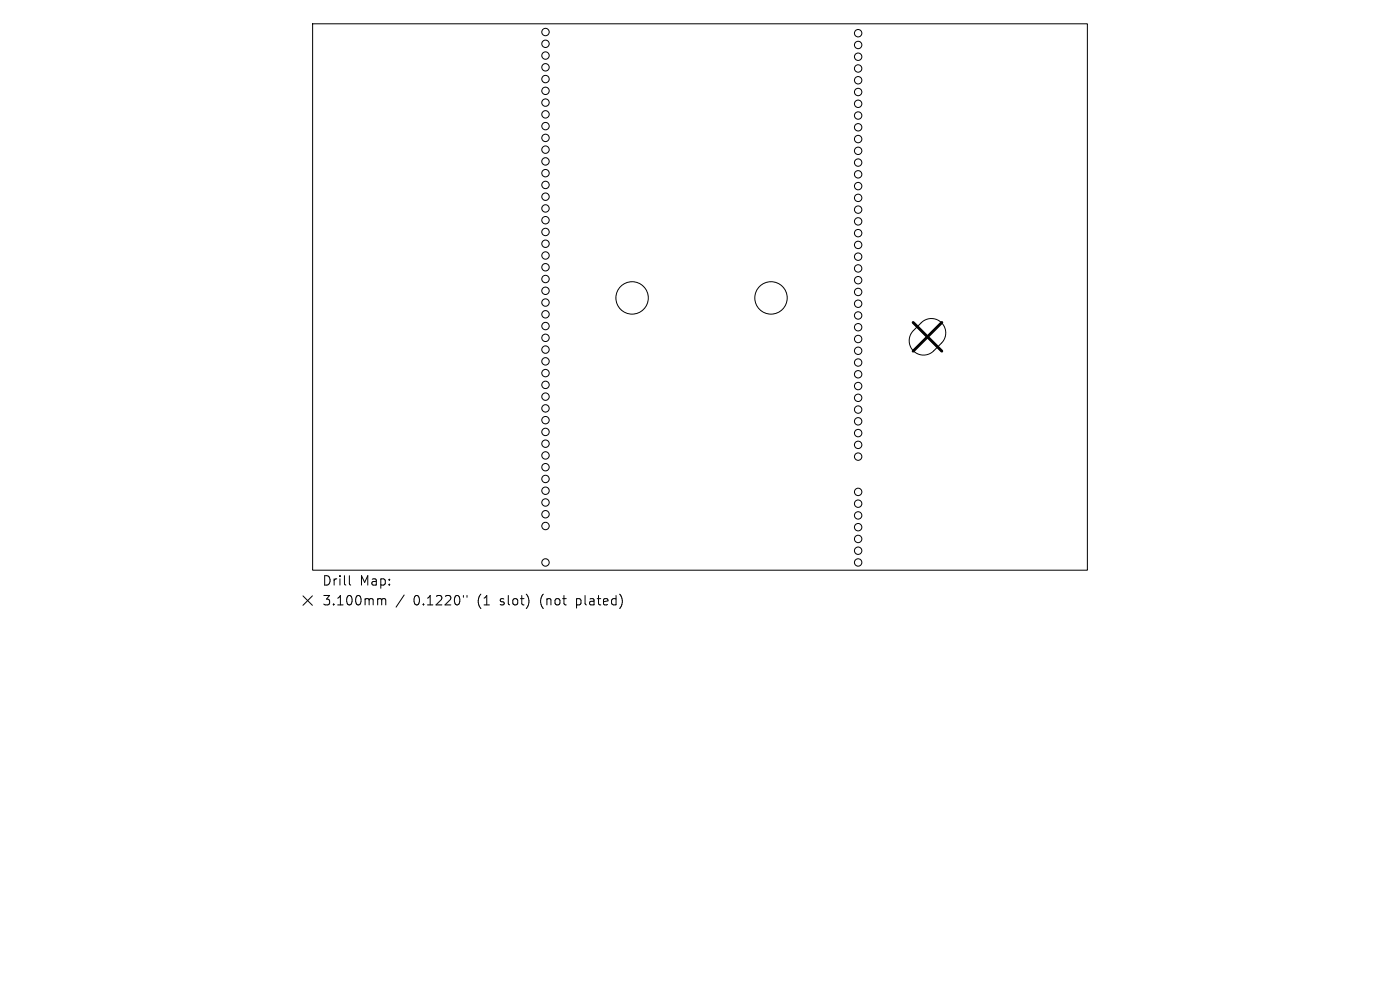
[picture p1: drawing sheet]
<svg xmlns="http://www.w3.org/2000/svg" width="297mm" height="210mm" viewBox="0 0 297 210" stroke-linecap="round" stroke-linejoin="round" font-family="sans-serif">
<defs><g id="words">
<g font-size="2.8">
<text x="68.3" y="124.5">Drill</text>
<text x="76.3" y="124.5">Map:</text>
<text x="68.3" y="128.7">3.100mm</text>
<text x="87.7" y="128.7">0.1220&quot;</text>
<text x="101.4" y="128.7">(1</text>
<text x="106.4" y="128.7">slot)</text>
<text x="115.1" y="128.7">(not</text>
<text x="122.9" y="128.7">plated)</text>
</g>
</g></defs>
<g fill="none" stroke="#000" stroke-width=".21">
<path d="M66.3 5h164.4v116h-164.4zM195.4 68.5a3 3 0 0 1 4.3 0 3 3 0 0 1 0 4.3l-1.6 1.6a3 3 0 0 1-4.3 0 3 3 0 0 1 0-4.3zM64.3 126.4l2 2M66.3 126.4l-2 2M74.1 122.1v1.7l.3 .3M80.4 127l.5 .1 .1 .2M81 127.3l.3-.3 .4 .1 .1 1.2M81 127.3v1M85.7 126.2l-1.7 2.6M98.3 126.3v.4M99.1 126.3v.4"/>
<circle cx="115.7" cy="11.8" r=".79"/>
<circle cx="115.7" cy="16.8" r=".79"/>
<circle cx="115.7" cy="9.3" r=".79"/>
<circle cx="115.7" cy="6.8" r=".79"/>
<circle cx="115.7" cy="19.3" r=".79"/>
<circle cx="115.7" cy="14.3" r=".79"/>
<circle cx="182.1" cy="17" r=".79"/>
<circle cx="182.1" cy="7" r=".79"/>
<circle cx="182.1" cy="12" r=".79"/>
<circle cx="182.1" cy="14.5" r=".79"/>
<circle cx="182.1" cy="19.5" r=".79"/>
<circle cx="182.1" cy="9.5" r=".79"/>
<circle cx="115.7" cy="34.2" r=".79"/>
<circle cx="115.7" cy="39.2" r=".79"/>
<circle cx="115.7" cy="26.8" r=".79"/>
<circle cx="115.7" cy="31.7" r=".79"/>
<circle cx="115.7" cy="21.8" r=".79"/>
<circle cx="115.7" cy="36.7" r=".79"/>
<circle cx="115.7" cy="29.2" r=".79"/>
<circle cx="115.7" cy="24.3" r=".79"/>
<circle cx="182.1" cy="29.5" r=".79"/>
<circle cx="182.1" cy="24.5" r=".79"/>
<circle cx="182.1" cy="39.5" r=".79"/>
<circle cx="182.1" cy="34.5" r=".79"/>
<circle cx="182.1" cy="22" r=".79"/>
<circle cx="182.1" cy="32" r=".79"/>
<circle cx="182.1" cy="37" r=".79"/>
<circle cx="182.1" cy="27" r=".79"/>
<circle cx="115.7" cy="59.2" r=".79"/>
<circle cx="115.7" cy="54.2" r=".79"/>
<circle cx="115.7" cy="44.2" r=".79"/>
<circle cx="115.7" cy="49.2" r=".79"/>
<circle cx="115.7" cy="56.7" r=".79"/>
<circle cx="115.7" cy="46.7" r=".79"/>
<circle cx="115.7" cy="51.7" r=".79"/>
<circle cx="115.7" cy="41.7" r=".79"/>
<circle cx="182.1" cy="47" r=".79"/>
<circle cx="182.1" cy="52" r=".79"/>
<circle cx="182.1" cy="44.5" r=".79"/>
<circle cx="182.1" cy="56.9" r=".79"/>
<circle cx="182.1" cy="59.4" r=".79"/>
<circle cx="182.1" cy="49.5" r=".79"/>
<circle cx="182.1" cy="54.4" r=".79"/>
<circle cx="182.1" cy="42" r=".79"/>
<circle cx="115.7" cy="61.7" r=".79"/>
<circle cx="115.7" cy="66.7" r=".79"/>
<circle cx="115.7" cy="76.7" r=".79"/>
<circle cx="115.7" cy="71.7" r=".79"/>
<circle cx="115.7" cy="64.2" r=".79"/>
<circle cx="115.7" cy="69.2" r=".79"/>
<circle cx="115.7" cy="79.1" r=".79"/>
<circle cx="115.7" cy="74.2" r=".79"/>
<circle cx="134.1" cy="63.2" r="3.4"/>
<circle cx="163.6" cy="63.2" r="3.4"/>
<circle cx="182.1" cy="79.4" r=".79"/>
<circle cx="182.1" cy="74.4" r=".79"/>
<circle cx="182.1" cy="71.9" r=".79"/>
<circle cx="182.1" cy="66.9" r=".79"/>
<circle cx="182.1" cy="61.9" r=".79"/>
<circle cx="182.1" cy="69.4" r=".79"/>
<circle cx="182.1" cy="64.4" r=".79"/>
<circle cx="182.1" cy="76.9" r=".79"/>
<circle cx="115.7" cy="84.1" r=".79"/>
<circle cx="115.7" cy="89.1" r=".79"/>
<circle cx="115.7" cy="81.6" r=".79"/>
<circle cx="115.7" cy="94.1" r=".79"/>
<circle cx="115.7" cy="99.1" r=".79"/>
<circle cx="115.7" cy="96.6" r=".79"/>
<circle cx="115.7" cy="91.6" r=".79"/>
<circle cx="115.7" cy="86.6" r=".79"/>
<circle cx="182.1" cy="96.9" r=".79"/>
<circle cx="182.1" cy="89.4" r=".79"/>
<circle cx="182.1" cy="94.4" r=".79"/>
<circle cx="182.1" cy="84.4" r=".79"/>
<circle cx="182.1" cy="86.9" r=".79"/>
<circle cx="182.1" cy="81.9" r=".79"/>
<circle cx="182.1" cy="91.9" r=".79"/>
<circle cx="115.7" cy="111.6" r=".79"/>
<circle cx="115.7" cy="104.1" r=".79"/>
<circle cx="115.7" cy="109.1" r=".79"/>
<circle cx="115.7" cy="119.3" r=".79"/>
<circle cx="115.7" cy="106.6" r=".79"/>
<circle cx="115.7" cy="101.6" r=".79"/>
<circle cx="182.1" cy="116.8" r=".79"/>
<circle cx="182.1" cy="106.8" r=".79"/>
<circle cx="182.1" cy="111.8" r=".79"/>
<circle cx="182.1" cy="114.3" r=".79"/>
<circle cx="182.1" cy="119.3" r=".79"/>
<circle cx="182.1" cy="104.3" r=".79"/>
<circle cx="182.1" cy="109.3" r=".79"/>
</g>
<path d="M193.7 68.4l6.1 6.1M199.8 68.4l-6.1 6.1" fill="none" stroke="#000" stroke-width=".61"/>
<use href="#words"/>
</svg>
